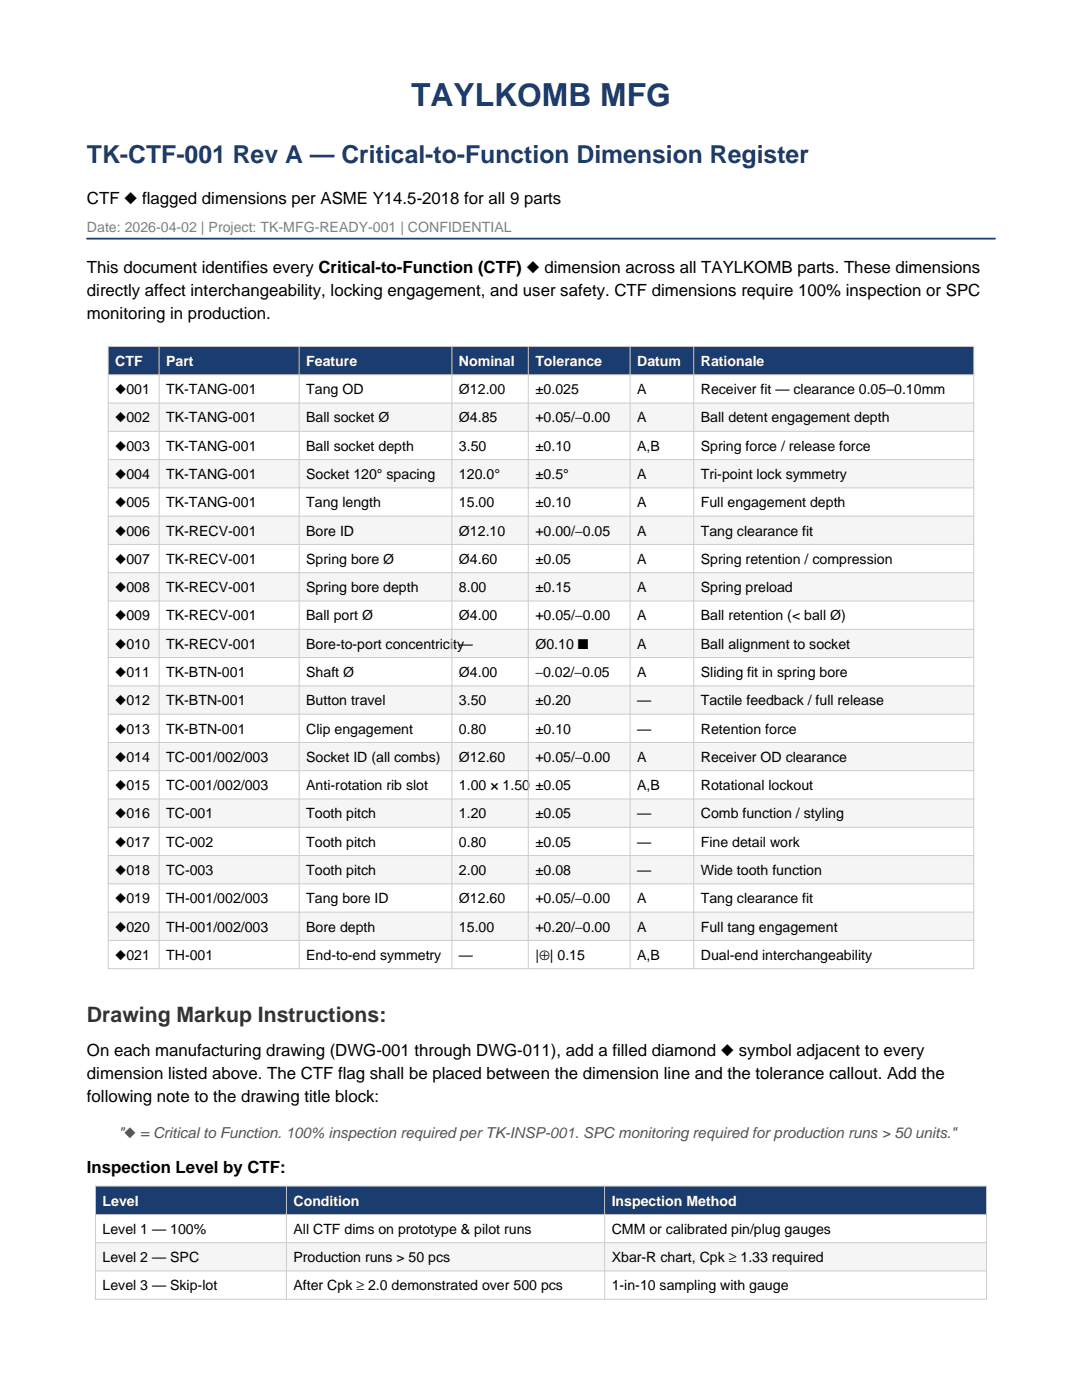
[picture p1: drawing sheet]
<svg xmlns="http://www.w3.org/2000/svg" width="216mm" height="279mm" viewBox="0 0 216 279" stroke-linecap="round" stroke-linejoin="round" font-family="sans-serif">
<defs><g id="words">
<text font-size="6.3" fill="#1a3c6e" x="82" y="21.2">TAYLKOMB MFG</text>
<text font-size="4.9" fill="#1a3c6e" x="17.4" y="32.5">TK-CTF-001 Rev A — Critical-to-Function Dimension Register</text>
<text font-size="4.2" fill="#333" x="17.4" y="203.9">Drawing Markup Instructions:</text>
<g font-size="3.4">
<text x="17.4" y="40.7">CTF ◆ flagged dimensions per ASME Y14.5-2018 for all 9 parts</text>
<text x="17.4" y="54.5">This document identifies every Critical-to-Function (CTF) ◆ dimension across all TAYLKOMB parts. These dimensions</text>
<text x="17.4" y="59.1">directly affect interchangeability, locking engagement, and user safety. CTF dimensions require 100% inspection or SPC</text>
<text x="17.4" y="63.7">monitoring in production.</text>
<text x="17.4" y="210.8">On each manufacturing drawing (DWG-001 through DWG-011), add a filled diamond ◆ symbol adjacent to every</text>
<text x="17.4" y="215.4">dimension listed above. The CTF flag shall be placed between the dimension line and the tolerance callout. Add the</text>
<text x="17.4" y="220">following note to the drawing title block:</text>
<text x="17.4" y="234.1">Inspection Level by CTF:</text>
</g>
<text font-size="3" fill="#555" x="23.7" y="227">&quot;◆ = Critical to Function. 100% inspection required per TK-INSP-001. SPC monitoring required for production runs &gt; 50 units.&quot;</text>
<text font-size="2.8" fill="#808080" x="17.4" y="46.2">Date: 2026-04-02 | Project: TK-MFG-READY-001 | CONFIDENTIAL</text>
<g font-size="2.8" fill="#fff">
<text x="23" y="73">CTF</text>
<text x="33.2" y="73">Part</text>
<text x="61.1" y="73">Feature</text>
<text x="91.6" y="73">Nominal</text>
<text x="106.8" y="73">Tolerance</text>
<text x="127.1" y="73">Datum</text>
<text x="139.8" y="73">Rationale</text>
<text x="20.5" y="240.6">Level</text>
<text x="58.6" y="240.6">Condition</text>
<text x="122.1" y="240.6">Inspection Method</text>
</g>
<g font-size="2.8">
<text x="23" y="78.7">◆001</text>
<text x="33.2" y="78.7">TK-TANG-001</text>
<text x="61.1" y="78.7">Tang OD</text>
<text x="91.6" y="78.7">Ø12.00</text>
<text x="106.8" y="78.7">±0.025</text>
<text x="127.1" y="78.7">A</text>
<text x="139.8" y="78.7">Receiver fit — clearance 0.05–0.10mm</text>
<text x="23" y="84.3">◆002</text>
<text x="23" y="90">◆003</text>
<text x="33.2" y="84.3">TK-TANG-001</text>
<text x="33.2" y="90">TK-TANG-001</text>
<text x="61.1" y="84.3">Ball socket Ø</text>
<text x="61.1" y="90">Ball socket depth</text>
<text x="91.6" y="84.3">Ø4.85</text>
<text x="91.6" y="90">3.50</text>
<text x="106.8" y="84.3">+0.05/−0.00</text>
<text x="106.8" y="90">±0.10</text>
<text x="127.1" y="84.3">A</text>
<text x="127.1" y="90">A,B</text>
<text x="139.8" y="84.3">Ball detent engagement depth</text>
<text x="139.8" y="90">Spring force / release force</text>
<text x="23" y="95.6">◆004</text>
<text x="33.2" y="95.6">TK-TANG-001</text>
<text x="61.1" y="95.6">Socket 120° spacing</text>
<text x="91.6" y="95.6">120.0°</text>
<text x="106.8" y="95.6">±0.5°</text>
<text x="127.1" y="95.6">A</text>
<text x="139.8" y="95.6">Tri-point lock symmetry</text>
<text x="23" y="101.2">◆005</text>
<text x="33.2" y="101.2">TK-TANG-001</text>
<text x="61.1" y="101.2">Tang length</text>
<text x="91.6" y="101.2">15.00</text>
<text x="106.8" y="101.2">±0.10</text>
<text x="127.1" y="101.2">A</text>
<text x="139.8" y="101.2">Full engagement depth</text>
<text x="23" y="106.9">◆006</text>
<text x="33.2" y="106.9">TK-RECV-001</text>
<text x="61.1" y="106.9">Bore ID</text>
<text x="91.6" y="106.9">Ø12.10</text>
<text x="106.8" y="106.9">+0.00/−0.05</text>
<text x="127.1" y="106.9">A</text>
<text x="139.8" y="106.9">Tang clearance fit</text>
<text x="23" y="112.5">◆007</text>
<text x="33.2" y="112.5">TK-RECV-001</text>
<text x="61.1" y="112.5">Spring bore Ø</text>
<text x="91.6" y="112.5">Ø4.60</text>
<text x="106.8" y="112.5">±0.05</text>
<text x="127.1" y="112.5">A</text>
<text x="139.8" y="112.5">Spring retention / compression</text>
<text x="23" y="118.2">◆008</text>
<text x="33.2" y="118.2">TK-RECV-001</text>
<text x="61.1" y="118.2">Spring bore depth</text>
<text x="91.6" y="118.2">8.00</text>
<text x="106.8" y="118.2">±0.15</text>
<text x="127.1" y="118.2">A</text>
<text x="139.8" y="118.2">Spring preload</text>
<text x="23" y="123.8">◆009</text>
<text x="33.2" y="123.8">TK-RECV-001</text>
<text x="61.1" y="123.8">Ball port Ø</text>
<text x="91.6" y="123.8">Ø4.00</text>
<text x="106.8" y="123.8">+0.05/−0.00</text>
<text x="127.1" y="123.8">A</text>
<text x="139.8" y="123.8">Ball retention (&lt; ball Ø)</text>
<text x="23" y="129.5">◆010</text>
<text x="33.2" y="129.5">TK-RECV-001</text>
<text x="61.1" y="129.5">Bore-to-port concentricity—</text>
<text x="106.8" y="129.5">Ø0.10 ■</text>
<text x="127.1" y="129.5">A</text>
<text x="139.8" y="129.5">Ball alignment to socket</text>
<text x="23" y="135.1">◆011</text>
<text x="33.2" y="135.1">TK-BTN-001</text>
<text x="61.1" y="135.1">Shaft Ø</text>
<text x="91.6" y="135.1">Ø4.00</text>
<text x="106.8" y="135.1">−0.02/−0.05</text>
<text x="127.1" y="135.1">A</text>
<text x="139.8" y="135.1">Sliding fit in spring bore</text>
<text x="23" y="140.8">◆012</text>
<text x="33.2" y="140.8">TK-BTN-001</text>
<text x="61.1" y="140.8">Button travel</text>
<text x="91.6" y="140.8">3.50</text>
<text x="106.8" y="140.8">±0.20</text>
<text x="127.1" y="140.8">—</text>
<text x="139.8" y="140.8">Tactile feedback / full release</text>
<text x="23" y="146.4">◆013</text>
<text x="33.2" y="146.4">TK-BTN-001</text>
<text x="61.1" y="146.4">Clip engagement</text>
<text x="91.6" y="146.4">0.80</text>
<text x="106.8" y="146.4">±0.10</text>
<text x="127.1" y="146.4">—</text>
<text x="139.8" y="146.4">Retention force</text>
<text x="23" y="152">◆014</text>
<text x="33.2" y="152">TC-001/002/003</text>
<text x="61.1" y="152">Socket ID (all combs)</text>
<text x="91.6" y="152">Ø12.60</text>
<text x="106.8" y="152">+0.05/−0.00</text>
<text x="127.1" y="152">A</text>
<text x="139.8" y="152">Receiver OD clearance</text>
<text x="23" y="157.7">◆015</text>
<text x="33.2" y="157.7">TC-001/002/003</text>
<text x="61.1" y="157.7">Anti-rotation rib slot</text>
<text x="91.6" y="157.7">1.00 × 1.50</text>
<text x="106.8" y="157.7">±0.05</text>
<text x="127.1" y="157.7">A,B</text>
<text x="139.8" y="157.7">Rotational lockout</text>
<text x="23" y="163.3">◆016</text>
<text x="33.2" y="163.3">TC-001</text>
<text x="61.1" y="163.3">Tooth pitch</text>
<text x="91.6" y="163.3">1.20</text>
<text x="106.8" y="163.3">±0.05</text>
<text x="127.1" y="163.3">—</text>
<text x="139.8" y="163.3">Comb function / styling</text>
<text x="23" y="169">◆017</text>
<text x="33.2" y="169">TC-002</text>
<text x="61.1" y="169">Tooth pitch</text>
<text x="91.6" y="169">0.80</text>
<text x="106.8" y="169">±0.05</text>
<text x="127.1" y="169">—</text>
<text x="139.8" y="169">Fine detail work</text>
<text x="23" y="174.6">◆018</text>
<text x="33.2" y="174.6">TC-003</text>
<text x="61.1" y="174.6">Tooth pitch</text>
<text x="91.6" y="174.6">2.00</text>
<text x="106.8" y="174.6">±0.08</text>
<text x="127.1" y="174.6">—</text>
<text x="139.8" y="174.6">Wide tooth function</text>
<text x="23" y="180.3">◆019</text>
<text x="23" y="185.9">◆020</text>
<text x="33.2" y="180.3">TH-001/002/003</text>
<text x="33.2" y="185.9">TH-001/002/003</text>
<text x="61.1" y="180.3">Tang bore ID</text>
<text x="61.1" y="185.9">Bore depth</text>
<text x="91.6" y="180.3">Ø12.60</text>
<text x="91.6" y="185.9">15.00</text>
<text x="106.8" y="180.3">+0.05/−0.00</text>
<text x="106.8" y="185.9">+0.20/−0.00</text>
<text x="127.1" y="180.3">A</text>
<text x="127.1" y="185.9">A</text>
<text x="139.8" y="180.3">Tang clearance fit</text>
<text x="139.8" y="185.9">Full tang engagement</text>
<text x="23" y="191.6">◆021</text>
<text x="33.2" y="191.6">TH-001</text>
<text x="61.1" y="191.6">End-to-end symmetry</text>
<text x="91.6" y="191.6">—</text>
<text x="106.8" y="191.6">|⊕| 0.15</text>
<text x="127.1" y="191.6">A,B</text>
<text x="139.8" y="191.6">Dual-end interchangeability</text>
<text x="20.5" y="246.2">Level 1 — 100%</text>
<text x="20.5" y="251.9">Level 2 — SPC</text>
<text x="58.6" y="246.2">All CTF dims on prototype &amp; pilot runs</text>
<text x="58.6" y="251.9">Production runs &gt; 50 pcs</text>
<text x="122.1" y="246.2">CMM or calibrated pin/plug gauges</text>
<text x="122.1" y="251.9">Xbar-R chart, Cpk ≥ 1.33 required</text>
<text x="20.5" y="257.5">Level 3 — Skip-lot</text>
<text x="58.6" y="257.5">After Cpk ≥ 2.0 demonstrated over 500 pcs</text>
<text x="122.1" y="257.5">1-in-10 sampling with gauge</text>
</g>
</g></defs>
<path d="M17.4 47.6h181.1" fill="none" stroke="#1a3c6e" stroke-width=".35"/>
<path d="M21.6 69.1h172.7v5.7h-172.7z" fill-rule="evenodd" fill="#1a3c6e"/>
<g fill="#f5f5f5">
<path d="M21.6 80.4h172.7v5.7h-172.7z" fill-rule="evenodd"/>
<path d="M21.6 91.7h172.7v5.7h-172.7z" fill-rule="evenodd"/>
<path d="M21.6 103h172.7v5.7h-172.7z" fill-rule="evenodd"/>
<path d="M21.6 114.3h172.7v5.6h-172.7z" fill-rule="evenodd"/>
<path d="M21.6 125.6h172.7v5.6h-172.7z" fill-rule="evenodd"/>
<path d="M21.6 136.9h172.7v5.6h-172.7z" fill-rule="evenodd"/>
<path d="M21.6 148.2h172.7v5.6h-172.7z" fill-rule="evenodd"/>
<path d="M21.6 159.5h172.7v5.6h-172.7z" fill-rule="evenodd"/>
<path d="M21.6 170.7h172.7v5.7h-172.7z" fill-rule="evenodd"/>
<path d="M21.6 182h172.7v5.7h-172.7z" fill-rule="evenodd"/>
</g>
<g fill="none" stroke="#ccc" stroke-width=".2">
<path d="M21.6 69.1h172.7v124.2h-172.7zM21.6 74.8h172.7M31.7 69.1v124.2M59.7 69.1v124.2M90.2 69.1v124.2M105.4 69.1v124.2M125.7 69.1v124.2M138.4 69.1v124.2M21.6 80.4h172.7M21.6 86.1h172.7M21.6 91.7h172.7M21.6 97.4h172.7"/>
<path d="M21.6 103h172.7M21.6 108.7h172.7M21.6 114.3h172.7M21.6 119.9h172.7M21.6 125.6h172.7M21.6 131.2h172.7M21.6 136.9h172.7M21.6 142.5h172.7M21.6 148.2h172.7M21.6 153.8h172.7M21.6 159.5h172.7M21.6 165.1h172.7"/>
<path d="M21.6 170.7h172.7M21.6 176.4h172.7M21.6 182h172.7M21.6 187.7h172.7"/>
</g>
<path d="M19 236.7h177.8v5.7h-177.8z" fill-rule="evenodd" fill="#1a3c6e"/>
<path d="M19 248h177.8v5.6h-177.8z" fill-rule="evenodd" fill="#f5f5f5"/>
<path d="M19 236.7h177.8v22.6h-177.8zM57.1 236.7v22.6M120.6 236.7v22.6M19 242.4h177.8M19 248h177.8M19 253.6h177.8" fill="none" stroke="#ccc" stroke-width=".2"/>
<use href="#words"/>
</svg>
